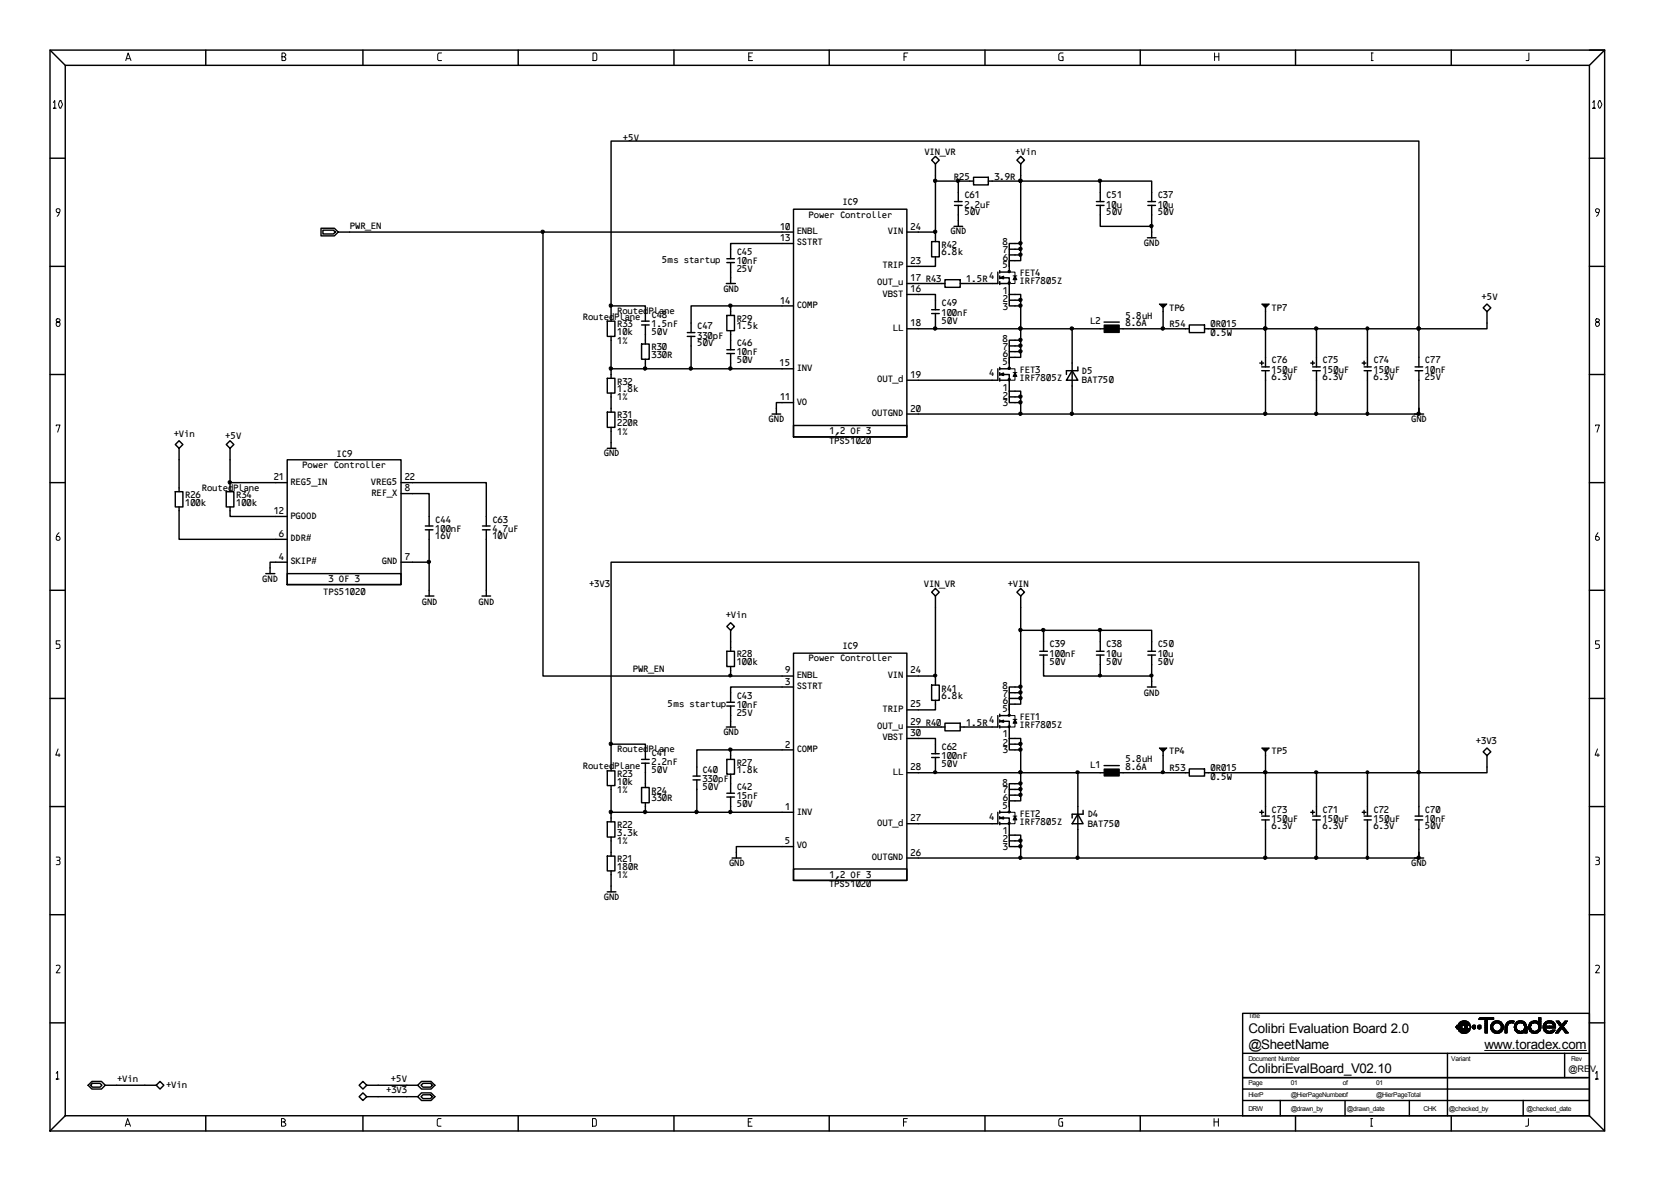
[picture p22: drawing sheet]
<svg xmlns="http://www.w3.org/2000/svg" width="297mm" height="210mm" viewBox="0 0 297 210" stroke-linecap="round" stroke-linejoin="round" font-family="sans-serif">
<defs><g id="words">
<g font-size="2.4">
<text x="221.9" y="183.7">Colibri Evaluation Board 2.0</text>
<text x="221.9" y="186.4">@SheetName</text>
<text x="221.9" y="190.7">ColibriEvalBoard_V02.10</text>
<text x="222" y="186.4">.</text>
<text x="263.9" y="186.5">www.toradex.com</text>
</g>
<g font-size="1.8">
<text x="110.7" y="25.1">+5V</text>
<text x="164.3" y="27.6">VIN_VR</text>
<text x="180.4" y="27.6">+Vin</text>
<text x="169.5" y="31.9">R25</text>
<text x="171.4" y="35.2">C61</text>
<text x="176.7" y="31.9">3.9R</text>
<text x="196.6" y="35.2">C51</text>
<text x="205.7" y="35.2">C37</text>
<text x="62.1" y="40.7">PWR_EN</text>
<text x="138.6" y="40.8">10</text>
<text x="141.6" y="41.7">ENBL</text>
<text x="143.7" y="38.7">Power Controller</text>
<text x="149.7" y="36.4">IC9</text>
<text x="157.7" y="41.7">VIN</text>
<text x="161.8" y="40.8">24</text>
<text x="168.9" y="41.7">GND</text>
<text x="171.4" y="38.3">50V</text>
<text x="171.4" y="36.9">2.2uF</text>
<text x="196.6" y="38.3">50V</text>
<text x="196.6" y="36.9">10u</text>
<text x="205.7" y="38.3">50V</text>
<text x="205.7" y="36.9">10u</text>
<text x="117.6" y="46.8">5ms startup</text>
<text x="130.9" y="45.3">C45</text>
<text x="130.9" y="47">10nF</text>
<text x="138.6" y="42.9">13</text>
<text x="141.6" y="43.6">SSTRT</text>
<text x="156.8" y="47.7">TRIP</text>
<text x="161.8" y="46.9">23</text>
<text x="167.3" y="44">R42</text>
<text x="167.3" y="45.4">6.8k</text>
<text x="178.1" y="43.6">8</text>
<text x="178.1" y="47.7">5</text>
<text x="178.2" y="45">7</text>
<text x="178.2" y="46.3">6</text>
<text x="203.3" y="43.7">GND</text>
<text x="128.5" y="51.8">GND</text>
<text x="130.9" y="48.4">25V</text>
<text x="138.6" y="53.9">14</text>
<text x="155.9" y="50.7">OUT_u</text>
<text x="156.8" y="52.8">VBST</text>
<text x="161.8" y="51.9">16</text>
<text x="161.8" y="50">17 R43</text>
<text x="171.7" y="50.1">1.5R</text>
<text x="175.8" y="49.6">4</text>
<text x="178.2" y="53.7">2</text>
<text x="178.2" y="52.3">1</text>
<text x="181.2" y="49.1">FET4</text>
<text x="181.2" y="50.6">IRF7805Z</text>
<text x="263.3" y="53.4">+5V</text>
<text x="103.5" y="56.9">RoutedPlane</text>
<text x="109.6" y="55.9">RoutedPlane</text>
<text x="109.6" y="58.2">R33</text>
<text x="109.6" y="59.5">10k</text>
<text x="115.7" y="56.5">C48</text>
<text x="115.7" y="59.5">50V</text>
<text x="115.7" y="58.2">1.5nF</text>
<text x="123.9" y="58.5">C47</text>
<text x="130.9" y="57.2">R29</text>
<text x="130.9" y="58.5">1.5k</text>
<text x="141.6" y="54.8">COMP</text>
<text x="158.7" y="58.9">LL</text>
<text x="161.8" y="58">18</text>
<text x="167.3" y="54.5">C49</text>
<text x="167.3" y="57.5">50V</text>
<text x="167.3" y="56.1">100nF</text>
<text x="178.2" y="55">3</text>
<text x="193.7" y="57.7">L2</text>
<text x="200" y="58">8.6A</text>
<text x="200" y="56.7">5.8uH</text>
<text x="207.8" y="55.2">TP6</text>
<text x="207.9" y="58.2">R54</text>
<text x="215.1" y="59.8">0.5W</text>
<text x="215.1" y="58.2">0R015</text>
<text x="226" y="55.2">TP7</text>
<text x="109.6" y="61.1">1%</text>
<text x="115.7" y="62.2">R30</text>
<text x="115.7" y="63.6">330R</text>
<text x="123.9" y="61.5">50V</text>
<text x="123.9" y="60.2">330pF</text>
<text x="130.9" y="61.5">C46</text>
<text x="130.9" y="64.5">50V</text>
<text x="130.9" y="63.2">10nF</text>
<text x="138.5" y="65.1">15</text>
<text x="141.6" y="65.9">INV</text>
<text x="178.1" y="60.8">8</text>
<text x="178.1" y="64.9">5</text>
<text x="178.2" y="62.2">7</text>
<text x="178.2" y="63.5">6</text>
<text x="226" y="64.5">C76</text>
<text x="235" y="64.5">C75</text>
<text x="244.1" y="64.5">C74</text>
<text x="253.2" y="64.5">C77</text>
<text x="109.6" y="68.3">R32</text>
<text x="109.6" y="71.1">1%</text>
<text x="109.6" y="69.7">1.8k</text>
<text x="138.6" y="71.1">11</text>
<text x="141.6" y="72">VO</text>
<text x="155.9" y="67.9">OUT_d</text>
<text x="161.8" y="67.2">19</text>
<text x="175.8" y="66.8">4</text>
<text x="178.2" y="70.9">2</text>
<text x="178.2" y="69.4">1</text>
<text x="181.2" y="66.3">FET3</text>
<text x="181.2" y="67.7">IRF7805Z</text>
<text x="192.3" y="66.4">D5</text>
<text x="192.3" y="68.1">BAT750</text>
<text x="226" y="67.6">6.3V</text>
<text x="226" y="66.2">150uF</text>
<text x="235" y="67.6">6.3V</text>
<text x="235" y="66.2">150uF</text>
<text x="244.1" y="67.6">6.3V</text>
<text x="244.1" y="66.2">150uF</text>
<text x="253.2" y="67.6">25V</text>
<text x="253.2" y="66.2">10nF</text>
<text x="30.8" y="77.7">+Vin</text>
<text x="109.6" y="74.4">R31</text>
<text x="109.6" y="77.2">1%</text>
<text x="109.6" y="75.7">220R</text>
<text x="136.6" y="75">GND</text>
<text x="147.4" y="77.1">1,2 OF 3</text>
<text x="154.9" y="74">OUTGND</text>
<text x="161.8" y="73.2">20</text>
<text x="178.2" y="72.2">3</text>
<text x="250.8" y="75">GND</text>
<text x="40" y="78.1">+5V</text>
<text x="53.7" y="83.2">Power Controller</text>
<text x="59.8" y="81.2">IC9</text>
<text x="107.3" y="81.1">GND</text>
<text x="147.3" y="78.8">TPS51020</text>
<text x="32.9" y="88.6">R26</text>
<text x="32.9" y="89.9">100k</text>
<text x="35.8" y="87.2">RoutedPlane</text>
<text x="41.9" y="88.6">R34</text>
<text x="41.9" y="89.9">100k</text>
<text x="48.6" y="85.3">21</text>
<text x="51.6" y="86.1">REG5_IN</text>
<text x="65.9" y="86.1">VREG5</text>
<text x="66" y="88.2">REF_X</text>
<text x="71.9" y="87.3">8</text>
<text x="71.9" y="85.3">22</text>
<text x="48.6" y="91.4">12</text>
<text x="49.5" y="95.4">6</text>
<text x="51.6" y="92.2">PGOOD</text>
<text x="77.3" y="92.9">C44</text>
<text x="77.3" y="95.9">16V</text>
<text x="77.3" y="94.5">100nF</text>
<text x="87.5" y="92.9">C63</text>
<text x="87.5" y="95.9">10V</text>
<text x="87.5" y="94.5">4.7uF</text>
<text x="49.5" y="99.5">4</text>
<text x="51.6" y="100.3">SKIP#</text>
<text x="51.6" y="96.2">DDR#</text>
<text x="67.8" y="100.3">GND</text>
<text x="71.9" y="99.5">7</text>
<text x="46.6" y="103.4">GND</text>
<text x="57.4" y="105.8">TPS51020</text>
<text x="58.3" y="103.4">3 OF 3</text>
<text x="74.9" y="107.5">GND</text>
<text x="85" y="107.5">GND</text>
<text x="104.6" y="104.4">+3V3</text>
<text x="164.2" y="104.3">VIN_VR</text>
<text x="179.1" y="104.3">+VIN</text>
<text x="128.9" y="109.9">+Vin</text>
<text x="112.4" y="119.5">PWR_EN</text>
<text x="130.9" y="116.9">R28</text>
<text x="130.9" y="118.2">100k</text>
<text x="139.5" y="119.6">9</text>
<text x="143.7" y="117.5">Power Controller</text>
<text x="149.7" y="115.3">IC9</text>
<text x="161.8" y="119.6">24</text>
<text x="186.5" y="115.1">C39</text>
<text x="186.5" y="118.1">50V</text>
<text x="186.5" y="116.8">100nF</text>
<text x="196.6" y="115.1">C38</text>
<text x="196.6" y="118.1">50V</text>
<text x="196.6" y="116.8">10u</text>
<text x="205.7" y="115.1">C50</text>
<text x="205.7" y="118.1">50V</text>
<text x="205.7" y="116.8">10u</text>
<text x="118.6" y="125.6">5ms startup</text>
<text x="130.9" y="124.2">C43</text>
<text x="130.9" y="125.9">10nF</text>
<text x="139.5" y="121.7">3</text>
<text x="141.6" y="122.5">SSTRT</text>
<text x="141.6" y="120.5">ENBL</text>
<text x="157.7" y="120.5">VIN</text>
<text x="161.8" y="125.7">25</text>
<text x="167.3" y="123">R41</text>
<text x="167.3" y="124.3">6.8k</text>
<text x="178.1" y="122.4">8</text>
<text x="178.2" y="123.8">7</text>
<text x="178.2" y="125.2">6</text>
<text x="203.3" y="123.6">GND</text>
<text x="128.5" y="130.7">GND</text>
<text x="130.9" y="127.3">25V</text>
<text x="155.9" y="129.6">OUT_u</text>
<text x="156.8" y="126.6">TRIP</text>
<text x="156.8" y="131.6">VBST</text>
<text x="161.8" y="130.8">30</text>
<text x="161.8" y="128.8">29 R40</text>
<text x="171.7" y="129">1.5R4</text>
<text x="178.1" y="126.6">5</text>
<text x="178.2" y="131.1">1</text>
<text x="181.2" y="127.9">FET1</text>
<text x="181.2" y="129.4">IRF7805Z</text>
<text x="103.5" y="136.8">RoutedPlane</text>
<text x="109.6" y="133.7">RoutedPlane</text>
<text x="115.7" y="134.3">C41</text>
<text x="115.7" y="137.3">50V</text>
<text x="115.7" y="136">2.2nF</text>
<text x="124.8" y="137.3">C40</text>
<text x="130.9" y="136.1">R27</text>
<text x="130.9" y="137.4">1.8k</text>
<text x="139.5" y="132.9">2</text>
<text x="141.6" y="133.6">COMP</text>
<text x="158.7" y="137.7">LL</text>
<text x="161.8" y="136.8">28</text>
<text x="167.3" y="133.3">C62</text>
<text x="167.3" y="136.3">50V</text>
<text x="167.3" y="135">100nF</text>
<text x="178.2" y="133.9">3</text>
<text x="178.2" y="132.5">2</text>
<text x="193.7" y="136.5">L1</text>
<text x="200" y="136.8">8.6A</text>
<text x="200" y="135.5">5.8uH</text>
<text x="207.8" y="134">TP4</text>
<text x="207.9" y="137.1">R53</text>
<text x="215.1" y="137.1">0R015</text>
<text x="226" y="134">TP5</text>
<text x="262.3" y="132.2">+3V3</text>
<text x="109.6" y="138.1">R23</text>
<text x="109.6" y="140.9">1%</text>
<text x="109.6" y="139.5">10k</text>
<text x="115.7" y="141.2">R24</text>
<text x="115.7" y="142.4">330R</text>
<text x="124.8" y="140.4">50V</text>
<text x="124.8" y="139">330pF</text>
<text x="130.9" y="140.4">C42</text>
<text x="130.9" y="143.4">50V</text>
<text x="130.9" y="142.1">15nF</text>
<text x="139.5" y="143.9">1</text>
<text x="178.1" y="139.6">8</text>
<text x="178.1" y="143.8">5</text>
<text x="178.2" y="141">7</text>
<text x="178.2" y="142.3">6</text>
<text x="215.1" y="138.6">0.5W</text>
<text x="109.6" y="147.2">R22</text>
<text x="109.6" y="148.5">3.3k</text>
<text x="141.6" y="144.8">INV</text>
<text x="155.9" y="146.7">OUT_d</text>
<text x="161.8" y="146">27</text>
<text x="175.8" y="145.7">4</text>
<text x="178.2" y="149.7">2</text>
<text x="178.2" y="148.3">1</text>
<text x="181.2" y="145.1">FET2</text>
<text x="181.2" y="146.6">IRF7805Z</text>
<text x="193.3" y="145.2">D4</text>
<text x="193.3" y="146.9">BAT750</text>
<text x="226" y="144.5">C73</text>
<text x="226" y="147.4">6.3V</text>
<text x="226" y="146.1">150uF</text>
<text x="235" y="144.5">C71</text>
<text x="235" y="147.4">6.3V</text>
<text x="235" y="146.1">150uF</text>
<text x="244.1" y="144.5">C72</text>
<text x="244.1" y="147.4">6.3V</text>
<text x="244.1" y="146.1">150uF</text>
<text x="253.2" y="144.5">C70</text>
<text x="253.2" y="147.4">50V</text>
<text x="253.2" y="146.1">10nF</text>
<text x="109.6" y="153.3">R21</text>
<text x="109.6" y="154.6">180R</text>
<text x="109.6" y="150">1%</text>
<text x="129.5" y="153.9">GND</text>
<text x="139.4" y="150">5</text>
<text x="141.6" y="150.8">VO</text>
<text x="147.4" y="156">1,2 OF 3</text>
<text x="154.9" y="152.8">OUTGND</text>
<text x="161.8" y="152.1">26</text>
<text x="178.2" y="151.1">3</text>
<text x="250.8" y="153.9">GND</text>
<text x="107.3" y="159.9">GND</text>
<text x="109.6" y="156.1">1%</text>
<text x="147.3" y="157.7">TPS51020</text>
<text x="20.7" y="192.4">+Vin</text>
<text x="29.5" y="193.3">+Vin</text>
<text x="68.6" y="194.3">+3V3</text>
<text x="69.4" y="192.4">+5V</text>
</g>
<text font-size="1.6" x="278.8" y="190.5">@REV</text>
<g font-size="1.2">
<text x="221.9" y="180.9">Title</text>
<text x="221.9" y="188.7">Document Number</text>
<text x="258" y="188.7">Variant</text>
<text x="279.3" y="188.7">Rev</text>
<text x="221.9" y="194.9">HierP</text>
<text x="221.9" y="192.8">Page</text>
<text x="221.9" y="197.5">DRW</text>
<text x="229.4" y="192.8">01</text>
<text x="229.4" y="194.9">@HierPageNumberof</text>
<text x="229.4" y="197.5">@drawn_by</text>
<text x="238.7" y="192.8">of</text>
<text x="239.4" y="197.5">@drawn_date</text>
<text x="244.6" y="192.8">01</text>
<text x="244.6" y="194.9">@HierPageTotal</text>
<text x="253.1" y="197.5">CHK</text>
<text x="257.6" y="197.5">@checked_by</text>
<text x="271.4" y="197.5">@checked_date</text>
</g>
</g></defs>
<g fill="none" stroke="#000" stroke-width=".25">
<path d="M8.9 8.9h276.3v192.1h-276.3zM8.9 8.9l2.7 2.7M11.6 11.6h270.9v186.7h-270.9zM36.6 8.9v2.7M64.5 8.9v2.7M92.1 8.9v2.7M119.8 8.9v2.7M147.4 8.9v2.7M175.1 8.9v2.7M202.7 8.9v2.7M230.3 8.9v2.7M258 8.9v2.7"/>
<path d="M282.5 8.9h2.7l-2.7 2.7M8.9 28.1h2.7M141.1 37.2h20.1v40.5h-20.1zM165.6 28.5l.7-.7 .7 .7-.7 .6zM166.3 29.1v3.1h6.8M166.3 32.2v9M169.7 35.8h1.3M169.7 36.5h1.3M170.3 32.2v3.6M170.3 36.5v3.7M173.1 31.5h2.6v1.4h-2.6zM175.7 32.2h29v3.6"/>
<path d="M180.8 28.5l.6-.7 .7 .7-.7 .6zM181.4 29.1v17.2h-2v1M194.9 35.8h1.4M194.9 36.5h1.4M195.6 36.5v3.7h9.1M195.6 32.2v3.6M204 35.8h1.4M204 36.5h1.4M204.7 36.5v5.8M282.5 28.1h2.7M8.9 47.3h2.7M57.1 40.6h2.3l.7 .6-.7 .7h-2.3z"/>
<path d="M57.4 40.9h1.9l.3 .3-.3 .4h-1.9zM60.1 41.2h81M96.5 41.2v79h44.6M107.9 57.1h1.4v2.7h-1.4zM108.6 54.4h6.1v2.7M108.6 59.8v5.7h32.5M108.6 57.1v-32h143.6v40.1M114 57.1h1.4M114 57.8h1.4M114.7 57.8v3.3M122.2 59.1h1.3M122.2 59.8h1.3"/>
<path d="M122.9 59.8v5.7M129.1 50.4h1.6M129.2 56.1h1.4v2.7h-1.4zM129.2 46h1.4M129.2 46.7h1.4M129.9 46.7v3.7M129.9 54.4v1.7M129.9 58.8v3.4M141.1 43.3h-11.2v2.7M141.1 54.4h-18.2v4.7M161.2 52.3h5.1v2.7M161.2 41.2h5.1v1.7"/>
<path d="M161.2 50.4h6.8M165.6 42.9h1.4v2.7h-1.4zM165.6 55h1.4M165.6 55.7h1.4M166.3 45.6v1.7h-5.1M166.3 55.7v2.7M168 49.7h2.7v1.4h-2.7zM169.6 40.2h1.5M177.4 48.4v2h-6.7M177.7 50.4h1.7v1.9M177.7 48.1v.4M177.7 49v.5"/>
<path d="M177.7 50.1v.5M178.4 49.4h1v1M179.3 50.2h.2v.2h-.2zM179.3 48.1h.2v.3h-.2zM179.4 47.3v1.1h-1.7M179.4 52.3v2.1h2M179.4 52.3h2v6.1h-20.2M179.4 53.4h2M181.4 45.3h-2v2M181.4 44.3h-2v1M181.4 43.3h-2v1M190.6 58.4v15.2"/>
<path d="M196.3 58.4h-14.9v5.1h-2v1M196.3 57.2h2.7M199 58.4h12.4M204 42.3h1.5M206.8 54.7v3.7M211.4 57.8h2.7v1.3h-2.7zM225 54.7v10.5M234 58.4v6.8M243.1 58.4v6.8M263.7 54.7l.6-.7 .7 .7-.7 .7zM264.3 55.4v3h-50.2M282.5 47.3h2.7"/>
<path d="M8.9 66.6h2.7M31.2 79l.6-.7 .7 .7-.7 .7zM31.8 79.7v7.7M40.2 79l.7-.7 .7 .7-.7 .7zM40.9 79.7v7.7M107.9 73.3h1.4v2.7h-1.4zM107.9 67.2h1.4v2.7h-1.4zM107.9 79.7h1.6M108.6 65.5v1.7M108.6 69.9v3.4M108.6 76v3.7M114 61.1h1.4v2.8h-1.4z"/>
<path d="M114.7 63.9v1.6M129.2 62.2h1.4M129.2 62.8h1.4M129.9 62.8v2.7M137.2 73.6h1.6M141.1 75.6h20.1v2.1h-20.1zM141.1 71.6h-3.1v2M177.4 65.5v2.1h-16.2M177.7 67.6h1.7v1.9M177.7 65.3v.4M177.7 66.2v.5M177.7 67.2v.5"/>
<path d="M178.4 66.6h1v1M179.3 67.3h.2v.3h-.2zM179.3 65.3h.2v.3h-.2zM179.4 64.5v1h-1.7M179.4 69.5v2.1h2M179.4 69.5h2v4.1M179.4 70.5h2M181.4 62.5h-2v2M181.4 61.5h-2v1M181.4 60.5h-2v1M190.6 65.9l1 1.7h-2zM191.6 65.2v.7h-2v.7"/>
<path d="M223.9 64.5h.7M224.3 65.2h1.3M224.3 65.9h1.3M224.3 64.2v.7M225 65.9v7.7M233 64.5h.7M233.3 65.2h1.4M233.3 65.9h1.4M233.3 64.2v.7M234 65.9v7.7M242.1 64.5h.7M242.5 65.2h1.3"/>
<path d="M242.5 65.9h1.3M242.5 64.2v.7M243.1 65.9v7.7M251.5 73.6h1.6M251.5 65.2h1.4M251.5 65.9h1.4M252.2 72.6v1h-91M252.2 65.9v7.7M282.5 66.6h2.7M8.9 85.8h2.7M31.2 87.4h1.3v2.7h-1.3zM31.8 90.1v5.8h19.3"/>
<path d="M40.2 87.4h1.4v2.7h-1.4zM40.9 90.1v1.7h10.2M40.9 85.8h10.2M51.1 81.7h20.2v22.2h-20.2zM51.1 99.9h-3.1v2.1M71.3 87.7h5v5.8M71.3 99.9h5v6M71.3 85.8h15.1v7.7M75.6 93.5h1.4M75.6 94.2h1.4M76.3 94.2v5.7M85.8 93.5h1.3"/>
<path d="M85.8 94.2h1.3M86.4 94.2v11.7M282.5 85.8h2.7M8.9 104.9h2.7M47.2 102h1.7M51.1 102h20.2v1.9h-20.2zM75.6 105.9h1.5M85.7 105.9h1.5M129.2 115.8h1.4v2.7h-1.4zM129.2 111.4l.7-.7 .7 .7-.7 .6zM129.9 112v3.8M129.9 118.5v1.7"/>
<path d="M141.1 116.1h20.1v40.4h-20.1zM166.3 104.6l.7 .7-.7 .6-.7-.6zM166.3 105.9v14.3h-5.1M180.8 105.3l.6-.7 .7 .7-.7 .6zM181.4 105.9v19.3h-2v1M181.4 112h23.3v3.8M184.8 115.8h1.4M184.8 116.4h1.4M185.5 116.4v3.8h19.2M185.5 112v3.8M194.9 115.8h1.4M194.9 116.4h1.4"/>
<path d="M195.6 112v3.8M195.6 116.4v3.8M204 115.8h1.4M204 116.4h1.4M204.7 116.4v5.7M282.5 104.9h2.7M8.9 124.1h2.7M107.9 137h1.4v2.6h-1.4zM108.6 139.6v4.8h32.5M108.6 132.3h6.1v2.7M108.6 137v-37.1h143.6v45.1M114 140h1.4v2.7h-1.4z"/>
<path d="M114 135h1.4M114 135.7h1.4M114.7 135.7v4.3M123.2 137.9h1.3M123.2 138.6h1.3M123.9 138.6v5.8M129.1 129.2h1.6M129.2 135h1.4v2.6h-1.4zM129.2 124.8h1.4M129.2 125.5h1.4M129.9 125.5v3.7M129.9 133.3v1.7"/>
<path d="M129.9 137.6v3.4M141.1 122.1h-11.2v2.7M141.1 133.3h-17.2v4.6M161.2 131.2h5.1v2.8M161.2 137.3h35.1M161.2 129.2h6.8M165.6 121.8h1.4v2.7h-1.4zM165.6 134h1.4M165.6 134.6h1.4M166.3 124.5v1.7h-5.1M166.3 120.2v1.6M166.3 134.6v2.7"/>
<path d="M168 128.5h2.7v1.4h-2.7zM177.4 127.2v2h-6.7M177.7 129.2h1.7v2M177.7 126.9v.5M177.7 127.9v.5M177.7 129v.4M178.4 128.2h1v1M179.3 129.1h.3l-.2 .2-.1-.1zM179.3 127l.3 .1-.2 .2-.1-.1zM179.4 131.2h2v11.1h-2v1.1M179.4 126.2v1h-1.7M179.4 131.2v2.1h2"/>
<path d="M179.4 132.3h2M181.4 139.3h-2v1M181.4 124.1h-2v2.1M181.4 123.1h-2v1M181.4 122.1h-2v1M191.6 137.3v15.2M196.3 136.1h2.7M199 137.3h12.4M204 122.1h1.5M206.8 133.6v3.7M211.4 136.7h2.7v1.2h-2.7zM225 133.6v11.4"/>
<path d="M234 137.3v7.7M243.1 137.3v7.7M263.7 133.6l.6-.7 .7 .7-.7 .7zM264.3 134.3v3h-50.2M282.5 124.1h2.7M8.9 143.4h2.7M107.9 152.2h1.4v2.6h-1.4zM107.9 146.1h1.4v2.7h-1.4zM107.9 158.5h1.6M108.6 144.4v1.7M108.6 148.8v3.4M108.6 154.8v3.7"/>
<path d="M114.7 142.7v1.7M129.2 141h1.4M129.2 141.7h1.4M129.9 141.7v2.7M130.1 152.5h1.6M141.1 154.4h20.1v2.1h-20.1zM141.1 150.5h-10.2v2M177.4 144.4v2h-16.2M177.7 146.4h1.7v2M177.7 144.1v.4M177.7 145.1v.5M177.7 146.1v.5"/>
<path d="M178.4 145.4h1v1M179.3 146.2l.3 .1-.2 .2-.1-.1zM179.3 144.2l.3 .1-.2 .2-.1-.1zM179.4 143.4v1h-1.7M179.4 148.4v2.1h2M179.4 148.4h2v4.1M179.4 149.5h2M181.4 141.3h-2v2.1M181.4 140.3h-2v1M191.6 144.7l.9 1.7h-1.9zM192.5 144v.7h-1.9v.7M223.9 144.4h.7"/>
<path d="M224.3 144v.7M224.3 145h1.3M224.3 145.7h1.3M225 145.7v6.8M233 144.4h.7M233.3 144v.7M233.3 145h1.4M233.3 145.7h1.4M234 145.7v6.8M242.1 144.4h.7M242.5 145h1.3M242.5 145.7h1.3"/>
<path d="M242.5 144v.7M243.1 145.7v6.8M251.5 152.5h1.6M251.5 145h1.4M251.5 145.7h1.4M252.2 151.5v1h-91M252.2 145.7v6.8M282.5 143.4h2.7M8.9 162.6h2.7M282.5 162.6h2.7M8.9 181.8h2.7M11.6 198.3l-2.7 2.7"/>
<path d="M15.7 192.9l.6-.7h1.7l.7 .7-.7 .7h-1.7zM16.1 192.9l.3-.4h1.4l.3 .4-.3 .3h-1.4zM18.7 192.9h9.1M27.8 192.9l.6-.7 .7 .7-.7 .7zM36.6 198.3v2.7M63.8 192.9l.7-.7 .7 .7-.7 .7zM64.5 194.2l.7 .7-.7 .7-.7-.7zM64.5 198.3v2.7M65.2 192.9h9.1M65.2 194.9h9.1M74.3 192.9l.6-.7h1.7l.7 .7-.7 .7h-1.7zM74.9 194.2h1.7l.7 .7-.7 .7h-1.7l-.6-.7z"/>
<path d="M75.2 194.6h1.3l.4 .3-.4 .4h-1.3l-.4-.4zM75.2 192.5h1.3l.4 .4-.4 .3h-1.3l-.4-.3zM92.1 198.3v2.7M119.8 198.3v2.7M147.4 198.3v2.7M175.1 198.3v2.7M202.7 198.3v2.7M220.9 180.1h61.6v18.2h-61.6zM220.9 187.2h61.6M220.9 191.5h61.6M220.9 193.6h61.6M220.9 195.6h61.6"/>
<path d="M227.6 195.6v2.7M230.3 198.3v2.7M239.1 195.6v2.7M250.5 195.6v2.7M257.3 187.2v11.1M258 198.3v2.7M270.8 195.6v2.7M278.1 187.2v4.3M282.5 198.3l2.7 2.7M282.5 181.8h2.7"/>
</g>
<g fill="none" stroke="#000" stroke-width=".18">
<path d="M9.5 18.2l.2-.3v1.3h-.2h.5M10.6 18l.2-.1 .3 .6-.3 .7h-.1a1.05 1.05 0 0 1-.1-1.2zM22.4 10.8l.4-1.4 .5 1.4M22.5 10.4h.5M50.1 10.1h.4l.3-.3-.3-.4h-.4v1.4h.5l.2-.2v-.3l-.3-.2M78.5 9.4h-.5l-.2 .3v.9l.2 .2h.5M105.4 9.4h.5l.2 .3v.9l-.2 .2h-.5zM133.1 10.1h.4M133.8 9.4h-.7v1.4h.7M160.7 10.1h.4M161.4 9.4h-.7v1.4M189 9.4h-.5l-.3 .3v.9l.3 .2h.5v-.7h-.3"/>
<path d="M215.9 10.1h.8M215.9 9.4v1.4M216.7 9.4v1.4M243.8 10.8h.3M243.8 9.4h.3M243.8 9.4v1.4M271.8 9.4v1.2l-.1 .2h-.4M283.1 18.2l.3-.3v1.3h-.3h.5M284.2 18h.3l.2 .5-.2 .6-.2 .1a1.05 1.05 0 0 1-.1-1.2zM10.5 37.8h-.3l-.2-.3v-.2l.2-.2h.3a.82 .82 0 0 1-.1 1.1l-.2 .3M284.1 37.8h-.3l-.2-.3v-.2l.2-.2 .5 .2-.2 .9-.3 .3M10 56.8l.2 .4h.3l.2 .2v.4l-.2 .2h-.3l-.2-.2v-.4l.2-.2h.3l.2-.4-.2-.1h-.3z"/>
<path d="M179.4 48.4h1v2h-.7M180.1 49h.7M283.8 56.7l-.2 .1 .2 .4 .5 .2v.4l-.2 .2h-.3l-.2-.2v-.4l.2-.2h.3l.2-.4zM10 75.7v-.2h.7l-.5 1.3M179.4 65.5h1v2.1h-.7M180.1 66.2h.7M283.6 75.7v-.2h.7l-.4 1.3M10.5 94.7a.98 .98 0 0 0-.3 1.3h.3l.2-.1v-.3l-.2-.3h-.4M284.1 94.7a1.41 1.41 0 0 0-.5 1.2l.2 .1 .5-.1v-.3l-.2-.3h-.4M10.7 113.9h-.7v.6h.5l.2 .2v.4l-.2 .1h-.5M284.3 113.9h-.7v.6h.5l.2 .2-.1 .5h-.6M10.3 133.1l-.4 1.1h.8"/>
<path d="M10.5 134v.5M179.4 127.2h1v2h-.7M180.1 127.9h.7M284 133.1l-.5 1.1h.8M284.1 134v.5M10 152.3h.5l.2 .2v.3l-.2 .1M10.2 152.9l.4 .1 .1 .5-.2 .2h-.5M179.4 144.4h1v2h-.7M180.1 145h.7M283.6 152.3h.5l.2 .2v.3l-.2 .1M283.8 152.9l.4 .1 .1 .5-.2 .2h-.5M10 171.6l.5-.1 .2 .2v.3l-.7 .9h.7"/>
<path d="M283.6 171.6a.48 .48 0 0 1 .7 .1v.3l-.7 .9h.7M10 190.8l.2-.4v1.4h-.2h.5M22.4 199.8h.6M50 199.4h.5l.2-.2v-.1l-.2-.3h-.5v1.4h.5l.3-.2v-.3l-.3-.3M78.4 198.8h-.5l-.2 .3v.9l.2 .2h.5M105.3 198.8h.5l.2 .3v.9l-.2 .2h-.5zM133 199.4h.4M133.7 198.8h-.7v1.4h.7M160.6 199.4h.5M161.3 198.8h-.7v1.4M188.9 198.8h-.5l-.2 .3v.9l.2 .2h.5v-.8h-.3M215.8 198.8v1.4"/>
<path d="M215.8 199.4h.8M216.6 198.8v1.4M243.7 198.8h.3M243.8 198.8v1.4M258.8 182.5h1M258.8 182.6h1M258.8 182.5v.1h1M258.9 182.3h1M258.9 182.4h.9M258.9 182.7h1M258.9 182.7l.1 .1M258.9 182.6v.1"/>
<path d="M259 182.8h.9M259 182.8l2.3 .1M259.2 182.1h2.1M259.2 182h2.1M259.2 183h2.1M259.2 182.9l.1 .3M259.3 182h2M259.3 181.9h1.9M259.3 183.1h2M259.3 183.2h1.9M259.3 181.9l-.1 .3M259.3 183.2l.3 .3"/>
<path d="M259.4 181.8h1.7M259.4 183.3h1.7M259.5 181.7h1.5M259.6 181.6h1.3M259.6 183.4h1.3M259.6 183.5h1.3M259.6 181.6l-.3 .3M259.6 183.5l.2 .1M259.7 181.5h1.2M259.7 183.6h1.2M259.8 181.5l-.2 .1M259.8 182.4v.3l.2 .2"/>
<path d="M259.9 181.5h.7l.3 .1M259.9 183.6h.7M259.9 182.3l-.1 .1M259.9 182.2v.1M260.1 181.5h-.2M260.3 182.3h.6M260.3 182.9h.6M260.3 182.2v.2M260.3 182.7h.6M260.3 182.4l.1 .1M260.4 182.5h.4M260.4 182.6h.4"/>
<path d="M260.4 182.5v.1M260.8 182.6h-.5v.2M260.8 182.4v.2M260.8 182.6l.1 .1M260.9 182.7v.1M260.9 182.2v.2h-.6M260.9 181.6l.3 .3M260.9 183.5l-.1 .1M261.2 181.9l.1 .1M261.2 183.2l-.3 .3M261.3 182.3h.1M261.3 182l.1 .4"/>
<path d="M261.3 182.7h.1M261.3 182.8h.1M261.3 182.7v.1M261.3 182.9v.2M261.3 182.2l.1 .2M261.3 182.8l-.1 .1M261.3 183.1l-.1 .1M261.4 182.2h-2.4l-.2 .3M261.4 182.4v.3M261.4 182.6l-.1 .1M261.4 182.7l-.1 .2M261.7 182.5h.6"/>
<path d="M261.7 182.6h.6M261.7 182.6l.1 .1M261.8 182.3h.5M261.8 182.7h.5M261.8 182.3v.1M261.9 182.8h.3M262.3 182.4h-.6v.2M262.3 182.3v.5l-.5-.1M262.6 182.5h.6M262.6 182.6h.6M262.6 182.5v.1h.6M262.7 182.3l.5-.1v.6h-.5v-.2"/>
<path d="M262.7 182.3h.5M262.7 182.4h.5M262.7 182.7h.5M262.7 182.3v.1M262.7 182.4l-.1 .1M262.9 181.1h2.6M262.9 181h2.6M262.9 182.8h.2M263 180.9h2.5M263.1 180.9h2.4v.3h-2.6zM263.9 186.7h18.1M264 182.2h.4"/>
<path d="M264 182.1h.4M264 182h.4M264 181.9h.4M264 181.8h.4M264 181.7h.4M264 181.6h.4M264 181.5h.4M264 181.4h.4M264 181.3h.4M264 182.3h.4M264 182.4h.4M264 182.5h.4"/>
<path d="M264 182.6h.4M264 182.7h.4M264 182.8h.4M264 182.9h.4M264 183h.4M264 183.1h.4M264 183.2h.4M264 183.3h.4M264 183.4h.4M264 183.5h.4M264 181.2v2.4h.4v-2.4M265 182.2h.4"/>
<path d="M265 182.3h.3M265 182.4h.3M265 182.5h.3M265 182.6h.3M265 182.7h.3M265 182.8h.4M265 182.9h.5M265 182.2v.7M265 182.9l.1 .2M265.1 182.1h.4M265.1 182h.5M265.1 183h.4"/>
<path d="M265.1 183.1h.5M265.1 183.1l.2 .2M265.1 182l-.1 .2M265.2 182h.4M265.2 181.9h.7M265.2 183.1h.4M265.2 183.2l.7 .1M265.3 181.8h1.7M265.3 183.3h1.6M265.3 181.8l-.2 .2M265.3 183.3l.1 .2M265.3 181.7h1.6"/>
<path d="M265.3 183.4h1.6M265.3 182.3v.5l.3 .3M265.4 181.6h1.5M265.4 181.6l.4-.1a1.15 1.15 0 0 1 1.2 .4M265.4 183.5h1.4M265.4 181.6l-.1 .2M265.5 181.5h1.2M265.5 182.1l-.2 .2M265.6 182l-.1 .1M265.6 181.9v.1M265.6 183.1h.1M265.6 183.1l.2 .1"/>
<path d="M265.8 183.6h.6M265.9 181.8l-.1 .1M266.3 183.2h.7M266.4 181.9h.6M266.4 181.8v.1M266.4 183.2l-.2 .1M266.5 183.1h.5M266.5 181.9l.1 .1M266.6 182h.5M266.6 183.1h.5M266.6 182l.1 .1M266.7 182.1h.5"/>
<path d="M266.7 183h.4M266.7 182.1l.2 .2M266.8 182.2h.4M266.8 182.9h.4M266.9 182.3h.3M266.9 182.4h.3M266.9 182.5h.3M266.9 182.6h.3M266.9 182.7h.3M266.9 182.8h.3M266.9 182.8l-.5 .4M266.9 182.3v.5"/>
<path d="M266.9 183.3l-.1 .2M267 181.9l.2 .3M267 183.2l-.1 .1M267.2 182.2v.7M267.2 182.9l-.2 .3M267.5 182.3h.5M267.5 182.4h.5M267.5 182.5h.4M267.5 182.6h.4M267.5 182.7h.4M267.5 182.8h.4M267.5 182.9h.4"/>
<path d="M267.5 183h.4M267.5 183.1h.4M267.5 183.2h.4M267.5 183.3h.4M267.5 183.4h.4M267.5 183.5h.4M267.6 182.2h.5M267.6 182.1h.5M267.7 182h.4M267.7 182h.5M267.8 181.9l-.3 .5M267.9 181.8h1.2"/>
<path d="M267.9 181.7h1.2M268 181.6h1.2M268.1 182.2l-.2 .2v1.2h-.4v-1.2M268.1 181.5h1.1M268.1 182v.2M268.2 181.9v.1M268.2 182h-.1M268.6 181.8l-.8 .1M269.2 182.5h.4M269.2 182.6h.4M269.2 182.6v.1M269.2 182.2h.4"/>
<path d="M269.2 182.1h.5M269.2 182h.5M269.2 181.5h-.9l-.5 .4M269.2 182.3h.4M269.2 182.4h.4M269.2 182.7h.4M269.2 182.8h.4M269.2 182.9h.5M269.2 183h.5M269.2 183.1h.5M269.2 181.5l-.2 .4-.1-.1M269.2 182v.4"/>
<path d="M269.2 182.7v.4M269.2 182.4v.2M269.2 183.1l.3 .2M269.3 182h.5M269.3 181.9h.7M269.3 183.1h.5M269.3 183.2l.9 .1M269.5 181.8h1.7M269.5 183.3h1.9M269.5 181.8l-.3 .2M269.5 183.3l.1 .2M269.6 181.7h1.4"/>
<path d="M269.6 181.6h1.4M269.6 183.4h1.8M269.6 183.5h1.3M269.6 183.5l1.2 .1M269.6 181.6l-.1 .2M269.6 182.2v.7l.1 .2M269.7 181.5h1.1M269.7 182.1l-.1 .1M269.7 183.1l.1 .1M269.8 181.9l-.1 .2M269.9 183.6l.6 .1M270.1 181.8l-.2 .1"/>
<path d="M270.5 181.9h.7M270.5 181.8l.1 .1M270.6 183.6l-.2 .1M270.8 183.1h.6M270.8 181.9v.1M270.8 182.1h.5M270.8 182h.5M270.8 182h.4M270.8 181.5h-.9l-.3 .1M270.8 183h.6M270.8 181.5l.4 .4M270.8 182.1l.2 .2"/>
<path d="M270.8 182v.1M270.8 183v.1M270.8 183.1v.1M270.9 182.2h.5M270.9 182.9h.5M271 182.3h.4M271 182.4h.4M271 182.5h.4M271 182.6h.4M271 182.7h.4M271 182.8h.4M271 183.5h.4"/>
<path d="M271 182.3v.5M271 182.8l-.2 .2M271.2 181.9l.2 .3M271.4 182.4v.2M271.4 182.2v.2M271.4 183.2l-1 .1M271.4 182.6v1h-.4v-.2l-.2 .2M271.7 198.8v1.2l-.2 .2h-.3M271.7 182.3h.4M271.7 182.4h.4M271.7 182.5h.3M271.7 182.6h.3"/>
<path d="M271.7 182.6h.4M271.7 182.7h.4M271.7 182.8h.4M271.7 182.7l.2 .4M271.7 182.4v.3M271.8 182.2h.4M271.8 182.1h.4M271.8 182.9h.4M271.8 183h.4M271.9 182h.3M271.9 182h.4M271.9 183.1h.4"/>
<path d="M271.9 183.1h.5M271.9 183.2h.6M271.9 183.2l.1 .1M271.9 181.9v.1M271.9 183.1v.1M271.9 182l-.2 .4M271.9 181.8h2M272 181.7h1.9M272 183.3h1.6M272 183.3l.3 .3M272 182.5l.1 .3M272.1 181.6h1.4"/>
<path d="M272.1 183.4h1.5M272.1 182.8l.1 .1M272.1 182.3l-.1 .2M272.2 181.5h1.3M272.2 183.5h1.3M272.2 183.6h1.2M272.2 182.1v.1M272.2 182.9v.1M272.2 183l.2 .1M272.2 182.2l-.1 .1M272.3 181.5l-.4 .4M272.3 182l-.1 .1"/>
<path d="M272.4 183.1l.3 .2M272.4 181.9l-.1 .1M272.5 181.8l-.6 .1M272.5 181.5h.6l.4 .1M272.5 183.6h.6M272.6 181.5h-.1M273 181.8l.9 .1M273.2 181.9l.3 .2M273.3 182h.6M273.3 183.1h.5M273.4 182h.5M273.4 183.1h.4"/>
<path d="M273.4 183.1l-.3 .1M273.5 182.2h.4M273.5 182.1h.4M273.5 181.6l.1 .1v-.8h.3v1.8M273.5 182.3h.4M273.5 182.8h.4M273.5 182.9h.4M273.5 183h.3M273.5 183.5l-.2 .1M273.5 183l-.1 .1M273.5 182.1v.2M273.5 182.8v.2"/>
<path d="M273.5 182.3l.1 .2M273.6 181.6h.3M273.6 181.5h.3M273.6 181.4h.3M273.6 181.3h.3M273.6 181.2h.3M273.6 181.1h.3M273.6 181h.3M273.6 180.9h.3M273.6 182.4h.3M273.6 182.5h.3M273.6 182.6h.3"/>
<path d="M273.6 182.7h.3M273.6 182.6l-.1 .2M273.6 182.5v.1M273.7 183.2l-.8 .1M273.7 183.2l-.2 .3M273.8 183.1l-.1 .1M273.9 182.7l-.1 .4M274.3 182.3h.4M274.3 182.4h2.2M274.3 182.5h2.2M274.3 182.6h2.2M274.3 182.8h.4"/>
<path d="M274.3 182.9h.5v.2M274.3 182.7l.2 .5M274.3 182.4v.3M274.4 182.1h.4M274.4 182h.4M274.4 183h.4M274.4 183.1h.4M274.5 182h.4M274.5 181.9h.7M274.5 183.1h.4M274.5 183.2l.8 .1M274.5 183.2l.2 .3"/>
<path d="M274.5 181.9l-.2 .5M274.6 181.8h1.7M274.6 183.3h1.7M274.7 181.7h1.5M274.7 181.7l.4-.2h.7l.6 .4M274.7 183.4h1.5M274.7 181.7l-.2 .2M274.7 182.7v.2M274.7 181.6h1.5M274.7 183.5h1.4M274.7 182.2v.2M274.7 183.5l.2 .1"/>
<path d="M274.8 182v.2h-.5M274.8 181.5h1.2M274.8 183.6h1.2M274.8 183.1l.2 .1M275 181.9l-.2 .1M275.1 183.6h.7M275.2 181.8l-.1 .1M275.4 181.5v.3M275.4 182.4v.3M275.7 181.8l.7 .1M275.8 183.1h.6M275.8 181.9l.2 .1"/>
<path d="M275.8 183.1v.1M275.9 182h.5M275.9 183.1h.5v.1M276 182l.1 .2h.3M276 182h.4M276 183.1h-.2M276.1 182.1h.3M276.1 183.5l-.2 .1M276.2 182.3h.3M276.2 182.2v.2M276.4 183.2l-.9 .1M276.4 181.9v.1"/>
<path d="M276.4 183.2l-.3 .3M276.4 182.2l.1 .2M276.4 182v.2M276.5 182.4v.3h-2.2M276.6 183.5h.5M276.7 181.5h.4M276.7 183.3h.5M276.7 183.4h.4M276.8 181.7h.5M276.8 181.6h.4M276.8 183.2h.5M276.9 181.8h.5"/>
<path d="M276.9 183.1h.5M276.9 181.9h.6M276.9 183h.6M276.9 183.1h.6M276.9 183.6l.7-.9 .7 .9M277 182h.5M277 182.9h.5M277.1 182.2h1M277.1 182.1h.5M277.1 182h.4M277.1 182.8h.5M277.2 182.6h.8"/>
<path d="M277.2 182.7h.9M277.3 182.3h.7M277.3 182.6h.7M277.4 182.4h.6M277.4 182.5h.5M277.7 182.1h.4M277.7 182.8h.4M277.8 182h.4M277.8 181.9h.6M277.8 182.9h.4M277.8 183h.5M277.9 182.5l.7-1h-.4l-.6 .7-.5-.7h-.5l.9 1-1 1.1h.5"/>
<path d="M277.9 183.1h.5M277.9 182.5l.9 1.1h-.6M278 181.8h.5M278 183.1h.5M278 183.2h.5M278 181.7h.5M278 181.6h.5M278.1 181.5h.5M278.1 183.3h.5M278.1 183.4h.5M278.1 183.5h.6M283.6 190.8l.3-.4v1.4h-.3h.5"/>
<path d="M22.3 200.2l.4-1.4 .5 1.4M243.7 200.2h.3"/>
</g>
<g fill="#000" stroke="#000" stroke-width=".18">
<path d="M180.4 49l.4 .7h-.7z" fill-rule="evenodd"/>
<path d="M196.3 57.8h2.7v1.3h-2.7z" fill-rule="evenodd"/>
<path d="M206.1 54h1.3l-.6 .7z" fill-rule="evenodd"/>
<path d="M224.3 54h1.3l-.6 .7z" fill-rule="evenodd"/>
<path d="M180.4 66.2l.4 .7h-.7z" fill-rule="evenodd"/>
<path d="M180.4 127.9l.4 .6h-.7z" fill-rule="evenodd"/>
<path d="M196.3 136.7h2.7v1.2h-2.7z" fill-rule="evenodd"/>
<path d="M206.1 132.9h1.3l-.6 .7z" fill-rule="evenodd"/>
<path d="M224.3 132.9h1.3l-.6 .7z" fill-rule="evenodd"/>
<path d="M242.9 137l.3 .1 .1 .2-.2 .2-.3-.2z" fill-rule="evenodd"/>
<path d="M180.4 145l.4 .7h-.7z" fill-rule="evenodd"/>
<circle cx="166.2" cy="32.1" r=".31"/>
<circle cx="170.3" cy="32.1" r=".31"/>
<circle cx="181.4" cy="32.1" r=".31"/>
<circle cx="195.5" cy="32.1" r=".31"/>
<circle cx="96.5" cy="41.2" r=".31"/>
<circle cx="108.6" cy="54.3" r=".31"/>
<circle cx="129.8" cy="54.3" r=".31"/>
<circle cx="166.2" cy="41.2" r=".31"/>
<circle cx="166.2" cy="58.4" r=".31"/>
<circle cx="181.4" cy="43.2" r=".31"/>
<circle cx="181.4" cy="53.3" r=".31"/>
<circle cx="181.4" cy="54.3" r=".31"/>
<circle cx="181.4" cy="45.3" r=".31"/>
<circle cx="181.4" cy="44.2" r=".31"/>
<circle cx="181.4" cy="58.4" r=".31"/>
<circle cx="190.5" cy="58.4" r=".31"/>
<circle cx="204.7" cy="40.2" r=".31"/>
<circle cx="206.7" cy="58.4" r=".31"/>
<circle cx="224.9" cy="58.4" r=".31"/>
<circle cx="234" cy="58.4" r=".31"/>
<circle cx="243.1" cy="58.4" r=".28"/>
<circle cx="252.2" cy="58.4" r=".31"/>
<circle cx="108.6" cy="65.5" r=".31"/>
<circle cx="114.7" cy="65.5" r=".31"/>
<circle cx="122.8" cy="65.5" r=".31"/>
<circle cx="129.8" cy="65.5" r=".31"/>
<circle cx="181.4" cy="70.5" r=".31"/>
<circle cx="181.4" cy="60.4" r=".31"/>
<circle cx="181.4" cy="61.4" r=".31"/>
<circle cx="181.4" cy="62.4" r=".31"/>
<circle cx="181.4" cy="71.5" r=".31"/>
<circle cx="181.4" cy="73.5" r=".31"/>
<circle cx="190.5" cy="73.5" r=".31"/>
<circle cx="224.9" cy="73.5" r=".31"/>
<circle cx="234" cy="73.5" r=".31"/>
<circle cx="243.1" cy="73.5" r=".28"/>
<circle cx="252.2" cy="73.5" r=".31"/>
<circle cx="40.8" cy="85.7" r=".31"/>
<circle cx="76.2" cy="99.9" r=".31"/>
<circle cx="181.4" cy="112" r=".31"/>
<circle cx="185.5" cy="112" r=".31"/>
<circle cx="195.5" cy="112" r=".31"/>
<circle cx="108.6" cy="132.2" r=".31"/>
<circle cx="129.8" cy="133.2" r=".31"/>
<circle cx="129.9" cy="120.1" r=".28"/>
<circle cx="166.3" cy="120.1" r=".28"/>
<circle cx="166.3" cy="137.3" r=".28"/>
<circle cx="181.4" cy="123.1" r=".31"/>
<circle cx="181.4" cy="124.1" r=".31"/>
<circle cx="181.4" cy="133.2" r=".31"/>
<circle cx="181.4" cy="122.1" r=".31"/>
<circle cx="181.4" cy="139.2" r=".31"/>
<circle cx="181.4" cy="132.2" r=".31"/>
<circle cx="181.4" cy="137.3" r=".28"/>
<circle cx="191.6" cy="137.3" r=".28"/>
<circle cx="195.6" cy="120.1" r=".28"/>
<circle cx="204.7" cy="120.1" r=".28"/>
<circle cx="206.7" cy="137.3" r=".28"/>
<circle cx="224.9" cy="137.3" r=".28"/>
<circle cx="234" cy="137.3" r=".28"/>
<circle cx="252.2" cy="137.3" r=".28"/>
<circle cx="108.6" cy="144.3" r=".31"/>
<circle cx="114.7" cy="144.3" r=".31"/>
<circle cx="123.8" cy="144.3" r=".31"/>
<circle cx="129.8" cy="144.3" r=".31"/>
<circle cx="181.4" cy="140.3" r=".31"/>
<circle cx="181.4" cy="149.4" r=".31"/>
<circle cx="181.4" cy="150.4" r=".31"/>
<circle cx="181.4" cy="141.3" r=".31"/>
<circle cx="181.4" cy="152.4" r=".31"/>
<circle cx="191.5" cy="152.4" r=".31"/>
<circle cx="224.9" cy="152.4" r=".31"/>
<circle cx="234" cy="152.4" r=".31"/>
<circle cx="243.1" cy="152.4" r=".28"/>
<circle cx="252.2" cy="152.4" r=".31"/>
</g>
<g fill="#000" stroke="#000" stroke-width=".25">
<path d="M177.7 49.4l.7-.3v.4z" fill-rule="evenodd"/>
<path d="M177.7 66.6l.7-.3v.4z" fill-rule="evenodd"/>
<path d="M177.7 128.2l.7-.2v.4z" fill-rule="evenodd"/>
<path d="M177.7 145.4l.7-.2v.4z" fill-rule="evenodd"/>
</g>
<use href="#words"/>
</svg>
